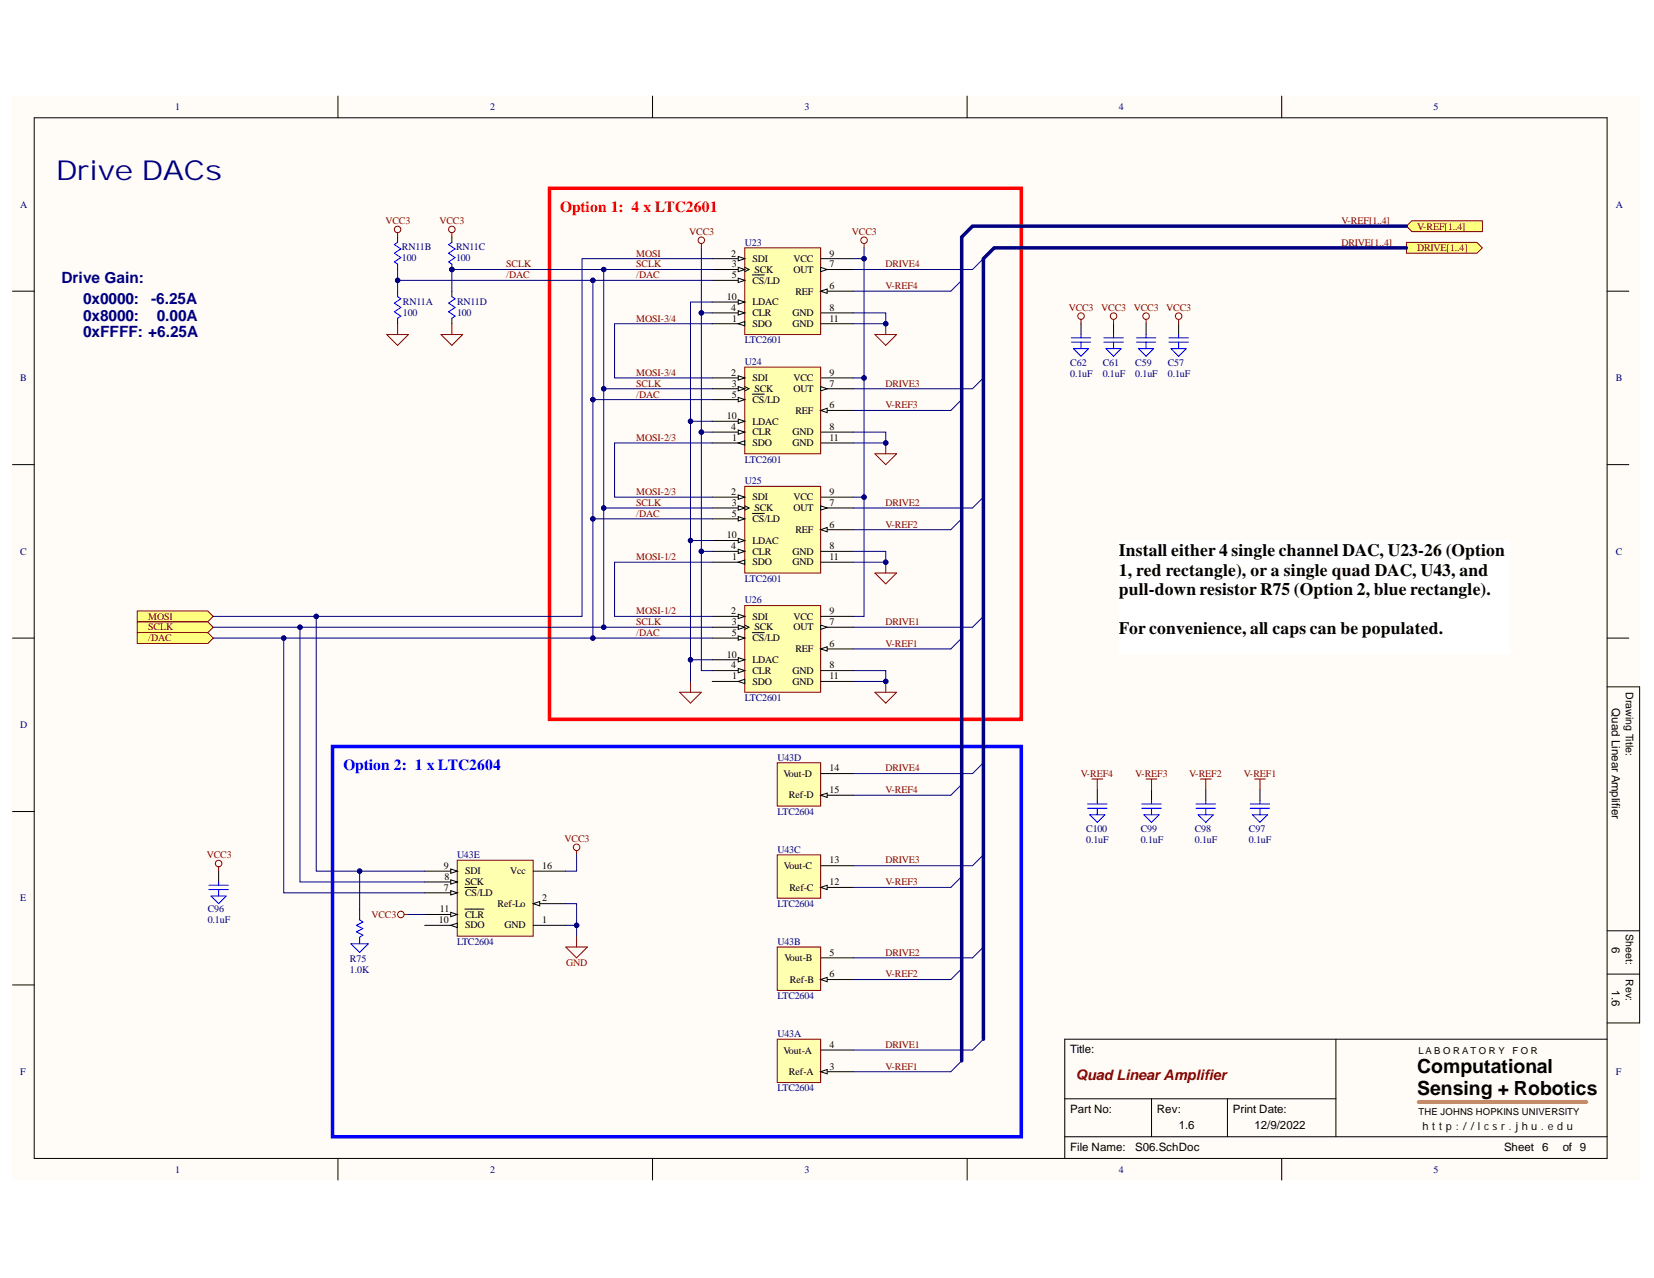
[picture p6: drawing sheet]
<svg xmlns="http://www.w3.org/2000/svg" width="279mm" height="216mm" viewBox="0 0 279 216" stroke-linecap="round" stroke-linejoin="round" font-family="sans-serif">
<defs><g id="words">
<text font-size="4.6" fill="#000080" x="9.5" y="30.3">Drive DACs</text>
<g font-size="3.3">
<text x="239.4" y="181.3">Computational</text>
<text x="239.4" y="184.9">Sensing + Robotics</text>
</g>
<g font-size="3">
<text x="189" y="94">Install either 4 single channel DAC, U23-26 (Option</text>
<text x="189" y="97.3">1, red rectangle), or a single quad DAC, U43, and</text>
<text x="189" y="100.6">pull-down resistor R75 (Option 2, blue rectangle).</text>
<text x="189" y="107.2">For convenience, all caps can be populated.</text>
</g>
<text font-size="2.6" fill="#f00" x="94.6" y="35.8">Option 1: 4 x LTC2601</text>
<g font-size="2.6" fill="#000080">
<text x="10.4" y="47.8">Drive Gain:</text>
<text x="14" y="51.4">0x0000:</text>
<text x="25.5" y="51.4">-6.25A</text>
<text x="14" y="54.2">0x8000:</text>
<text x="14" y="56.9">0xFFFF: +6.25A</text>
<text x="26.5" y="54.2">0.00A</text>
</g>
<text font-size="2.6" fill="#00f" x="58" y="130.1">Option 2: 1 x LTC2604</text>
<text font-size="2.5" fill="#800000" x="181.7" y="182.4">Quad LinearAmplifier</text>
<g font-size="1.9">
<text x="272.3" y="119.7" transform="rotate(90 272.3 119.7)">Quad Linear Amplifier</text>
<text x="272.3" y="160" transform="rotate(90 272.3 160)">6</text>
<text x="272.3" y="167.3" transform="rotate(90 272.3 167.3)">1.6</text>
<text x="180.8" y="177.9">Title:</text>
<text x="180.8" y="187.9">Part No:</text>
<text x="195.4" y="187.9">Rev:</text>
<text x="199.1" y="190.7">1.6</text>
<text x="208.3" y="187.9">Print Date:</text>
<text x="211.9" y="190.7">12/9/2022</text>
<text x="240.3" y="190.9">http : //l c s r . j hu. ed u</text>
<text x="180.8" y="194.4">File Name:</text>
<text x="191.8" y="194.4">S06.SchDoc</text>
<text x="254.1" y="194.4">Sheet</text>
<text x="260.5" y="194.4">6</text>
<text x="264" y="194.4">of 9</text>
</g>
<g font-size="1.8">
<text x="274.6" y="117" transform="rotate(90 274.6 117)">Drawing Title:</text>
<text x="274.6" y="157.8" transform="rotate(90 274.6 157.8)">Sheet:</text>
<text x="274.6" y="165.5" transform="rotate(90 274.6 165.5)">Rev:</text>
</g>
<g font-size="1.7" fill="#000080">
<text x="29.6" y="18.6">1</text>
<text x="82.8" y="18.6">2</text>
<text x="135.9" y="18.6">3</text>
<text x="189" y="18.6">4</text>
<text x="242.2" y="18.6">5</text>
<text x="3.4" y="35.1">A</text>
<text x="272.9" y="35.1">A</text>
<text x="125.8" y="41.5">U23</text>
<text x="67.9" y="42.3">RN11B</text>
<text x="67.9" y="44">100</text>
<text x="77" y="42.3">RN11C</text>
<text x="77" y="44">100</text>
<text x="68.1" y="51.6">RN11A</text>
<text x="68.1" y="53.4">100</text>
<text x="77.2" y="51.6">RN11D</text>
<text x="77.2" y="53.4">100</text>
<text x="125.8" y="58">LTC2601</text>
<text x="3.4" y="64.4">B</text>
<text x="125.8" y="61.7">U24</text>
<text x="180.8" y="61.9">C62</text>
<text x="180.8" y="63.6">0.1uF</text>
<text x="186.3" y="61.9">C61</text>
<text x="186.3" y="63.6">0.1uF</text>
<text x="191.8" y="61.9">C59</text>
<text x="191.8" y="63.6">0.1uF</text>
<text x="197.3" y="61.9">C57</text>
<text x="197.3" y="63.6">0.1uF</text>
<text x="272.9" y="64.4">B</text>
<text x="125.8" y="81.8">U25</text>
<text x="125.8" y="78.2">LTC2601</text>
<text x="3.4" y="93.7">C</text>
<text x="272.9" y="93.7">C</text>
<text x="125.8" y="101.9">U26</text>
<text x="125.8" y="98.3">LTC2601</text>
<text x="125.8" y="118.4">LTC2601</text>
<text x="3.4" y="123">D</text>
<text x="131.3" y="128.5">U43D</text>
<text x="131.3" y="137.7">LTC2604</text>
<text x="183.5" y="140.6">C100</text>
<text x="183.5" y="142.4">0.1uF</text>
<text x="192.7" y="140.6">C99</text>
<text x="192.7" y="142.4">0.1uF</text>
<text x="201.8" y="140.6">C98</text>
<text x="201.8" y="142.4">0.1uF</text>
<text x="211" y="140.6">C97</text>
<text x="211" y="142.4">0.1uF</text>
<text x="77.2" y="145">U43E</text>
<text x="131.3" y="144.1">U43C</text>
<text x="3.4" y="152.3">E</text>
<text x="35.1" y="154.1">C96</text>
<text x="131.3" y="153.2">LTC2604</text>
<text x="35.1" y="156">0.1uF</text>
<text x="77.2" y="159.6">LTC2604</text>
<text x="131.3" y="159.6">U43B</text>
<text x="59.1" y="162.6">R75</text>
<text x="59.1" y="164.4">1.0K</text>
<text x="131.3" y="168.8">LTC2604</text>
<text x="131.3" y="175.2">U43A</text>
<text x="3.4" y="181.6">F</text>
<text x="131.3" y="184.3">LTC2604</text>
<text x="272.9" y="181.6">F</text>
<text x="29.6" y="198.1">1</text>
<text x="82.8" y="198.1">2</text>
<text x="135.9" y="198.1">3</text>
<text x="189" y="198.1">4</text>
<text x="242.2" y="198.1">5</text>
</g>
<g font-size="1.7" fill="#800000">
<text x="65.1" y="37.9">VCC3</text>
<text x="74.2" y="37.9">VCC3</text>
<text x="116.4" y="39.6">VCC3</text>
<text x="143.9" y="39.6">VCC3</text>
<text x="226.6" y="37.9">V-REF[1..4]</text>
<text x="226.6" y="41.5">DRIVE[1..4]</text>
<text x="239.4" y="38.8">V-REF[1..4]</text>
<text x="85.5" y="45.1">SCLK</text>
<text x="85.5" y="47">/DAC</text>
<text x="107.5" y="45.1">SCLK</text>
<text x="107.5" y="47">/DAC</text>
<text x="107.5" y="43.4">MOSI</text>
<text x="149.6" y="45.1">DRIVE4</text>
<text x="239.4" y="42.4">DRIVE[1..4]</text>
<text x="149.6" y="48.9">V-REF4</text>
<text x="180.5" y="52.5">VCC3</text>
<text x="186" y="52.5">VCC3</text>
<text x="191.5" y="52.5">VCC3</text>
<text x="197" y="52.5">VCC3</text>
<text x="107.5" y="54.3">MOSI-3/4</text>
<text x="107.5" y="65.3">SCLK</text>
<text x="107.5" y="63.5">MOSI-3/4</text>
<text x="149.6" y="65.3">DRIVE3</text>
<text x="107.5" y="67.2">/DAC</text>
<text x="149.6" y="69">V-REF3</text>
<text x="107.5" y="74.5">MOSI-2/3</text>
<text x="107.5" y="83.7">MOSI-2/3</text>
<text x="107.5" y="85.4">SCLK</text>
<text x="107.5" y="87.3">/DAC</text>
<text x="149.6" y="85.4">DRIVE2</text>
<text x="149.6" y="89.2">V-REF2</text>
<text x="107.5" y="94.7">MOSI-1/2</text>
<text x="25" y="104.7">MOSI</text>
<text x="25" y="106.5">SCLK</text>
<text x="107.5" y="103.8">MOSI-1/2</text>
<text x="107.5" y="105.6">SCLK</text>
<text x="107.5" y="107.4">/DAC</text>
<text x="149.6" y="105.6">DRIVE1</text>
<text x="25" y="108.3">/DAC</text>
<text x="149.6" y="109.3">V-REF1</text>
<text x="149.6" y="130.3">DRIVE4</text>
<text x="182.6" y="131.2">V-REF4</text>
<text x="191.8" y="131.2">V-REF3</text>
<text x="200.9" y="131.2">V-REF2</text>
<text x="210.1" y="131.2">V-REF1</text>
<text x="149.6" y="134">V-REF4</text>
<text x="95.4" y="142.2">VCC3</text>
<text x="34.9" y="145">VCC3</text>
<text x="149.6" y="149.6">V-REF3</text>
<text x="149.6" y="145.9">DRIVE3</text>
<text x="62.7" y="155.1">VCC3</text>
<text x="149.6" y="161.5">DRIVE2</text>
<text x="95.6" y="163.3">GND</text>
<text x="149.6" y="165.1">V-REF2</text>
<text x="149.6" y="177">DRIVE1</text>
<text x="149.6" y="180.7">V-REF1</text>
</g>
<g font-size="1.7">
<text x="123.5" y="43.4">2</text>
<text x="123.6" y="45.1">3</text>
<text x="123.6" y="47">5</text>
<text x="127.1" y="47.9">CS/LD</text>
<text x="127.1" y="44.3">SDI</text>
<text x="127.4" y="46.1">SCK</text>
<text x="134" y="44.3">VCC</text>
<text x="134" y="46.1">OUT</text>
<text x="140.1" y="43.4">9</text>
<text x="140.1" y="45.1">7</text>
<text x="122.8" y="50.7">10</text>
<text x="123.5" y="52.5">4</text>
<text x="127.1" y="53.4">CLR</text>
<text x="127.1" y="51.6">LDAC</text>
<text x="133.9" y="53.4">GND</text>
<text x="134.4" y="49.8">REF</text>
<text x="140.1" y="52.5">8</text>
<text x="140.1" y="48.9">6</text>
<text x="123.7" y="54.3">1</text>
<text x="127.1" y="55.3">SDO</text>
<text x="133.9" y="55.3">GND</text>
<text x="140.1" y="54.3">11</text>
<text x="123.5" y="63.5">2</text>
<text x="123.6" y="65.3">3</text>
<text x="127.1" y="64.4">SDI</text>
<text x="134" y="64.4">VCC</text>
<text x="140.1" y="63.5">9</text>
<text x="140.1" y="65.3">7</text>
<text x="122.8" y="70.8">10</text>
<text x="123.6" y="67.2">5</text>
<text x="127.1" y="68">CS/LD</text>
<text x="127.1" y="71.8">LDAC</text>
<text x="127.4" y="66.3">SCK</text>
<text x="134" y="66.3">OUT</text>
<text x="134.4" y="69.9">REF</text>
<text x="140.1" y="69">6</text>
<text x="123.5" y="72.7">4</text>
<text x="123.7" y="74.5">1</text>
<text x="127.1" y="73.5">CLR</text>
<text x="127.1" y="75.4">SDO</text>
<text x="133.9" y="73.5">GND</text>
<text x="133.9" y="75.4">GND</text>
<text x="140.1" y="72.7">8</text>
<text x="140.1" y="74.5">11</text>
<text x="123.5" y="83.7">2</text>
<text x="140.1" y="83.7">9</text>
<text x="123.6" y="85.4">3</text>
<text x="123.6" y="87.3">5</text>
<text x="127.1" y="88.2">CS/LD</text>
<text x="127.1" y="84.5">SDI</text>
<text x="127.4" y="86.4">SCK</text>
<text x="134" y="84.5">VCC</text>
<text x="134" y="86.4">OUT</text>
<text x="140.1" y="85.4">7</text>
<text x="140.1" y="89.2">6</text>
<text x="122.8" y="90.9">10</text>
<text x="123.5" y="92.8">4</text>
<text x="123.7" y="94.7">1</text>
<text x="127.1" y="93.7">CLR</text>
<text x="127.1" y="95.5">SDO</text>
<text x="127.1" y="91.9">LDAC</text>
<text x="133.9" y="93.7">GND</text>
<text x="133.9" y="95.5">GND</text>
<text x="134.4" y="90">REF</text>
<text x="140.1" y="92.8">8</text>
<text x="140.1" y="94.7">11</text>
<text x="123.5" y="103.8">2</text>
<text x="123.6" y="105.6">3</text>
<text x="123.6" y="107.4">5</text>
<text x="127.1" y="104.7">SDI</text>
<text x="127.4" y="106.5">SCK</text>
<text x="134" y="104.7">VCC</text>
<text x="134" y="106.5">OUT</text>
<text x="140.1" y="103.8">9</text>
<text x="140.1" y="105.6">7</text>
<text x="122.8" y="111.1">10</text>
<text x="123.5" y="112.9">4</text>
<text x="127.1" y="113.8">CLR</text>
<text x="127.1" y="108.3">CS/LD</text>
<text x="127.1" y="112">LDAC</text>
<text x="133.9" y="113.8">GND</text>
<text x="134.4" y="110.2">REF</text>
<text x="140.1" y="112.9">8</text>
<text x="140.1" y="109.3">6</text>
<text x="123.7" y="114.8">1</text>
<text x="127.1" y="115.7">SDO</text>
<text x="133.9" y="115.7">GND</text>
<text x="140.1" y="114.8">11</text>
<text x="132.3" y="131.2">Vout-D</text>
<text x="140.1" y="130.3">14</text>
<text x="133.3" y="134.9">Ref-D</text>
<text x="140.1" y="134">15</text>
<text x="75" y="146.8">9</text>
<text x="75.1" y="148.7">8</text>
<text x="78.6" y="149.6">SCK</text>
<text x="78.6" y="147.7">SDI</text>
<text x="86.2" y="147.7">Vcc</text>
<text x="91.6" y="146.8">16</text>
<text x="132.4" y="146.8">Vout-C</text>
<text x="140.1" y="149.6">12</text>
<text x="140.1" y="145.9">13</text>
<text x="74.3" y="154.1">11</text>
<text x="75" y="150.5">7</text>
<text x="78.6" y="151.4">CS/LD</text>
<text x="78.6" y="155.1">CLR</text>
<text x="84" y="153.2">Ref-Lo</text>
<text x="91.6" y="152.3">2</text>
<text x="133.3" y="150.5">Ref-C</text>
<text x="74.2" y="156">10</text>
<text x="78.6" y="156.9">SDO</text>
<text x="85.2" y="156.9">GND</text>
<text x="91.6" y="156">1</text>
<text x="140.1" y="161.5">5</text>
<text x="132.5" y="162.3">Vout-B</text>
<text x="133.4" y="166.1">Ref-B</text>
<text x="140.1" y="165.1">6</text>
<text x="132.3" y="178">Vout-A</text>
<text x="140.1" y="177">4</text>
<text x="133.3" y="181.6">Ref-A</text>
<text x="140.1" y="180.7">3</text>
</g>
<g font-size="1.6">
<text x="239.6" y="178">L A B O R A T O R Y</text>
<text x="255.5" y="178">F O R</text>
<text x="239.6" y="188.4">THE JOHNS HOPKINS UNIVERSITY</text>
</g>
</g></defs>
<g fill="#fffcf8">
<path d="M2.1 16.2h274.9v183.2h-274.9z" fill-rule="evenodd"/>
<path d="M2.1 16.2h274.9v183.2h-274.9z" fill-rule="evenodd"/>
</g>
<g fill="none" stroke="#000" stroke-width=".17">
<path d="M5.8 19.9h265.7v175.8h-265.7zM57.1 16.2v3.7M110.2 16.2v3.7M163.4 16.2v3.7M216.5 16.2v3.7M2.1 49.2h3.7M182.6 54.7v1.8M271.5 49.2h3.6M2.1 78.5h3.7M271.5 78.5h3.6M2.1 107.8h3.7M271.5 107.8h3.6"/>
<path d="M271.5 116h5.5v56.8h-5.5M2.1 137.1h3.7M271.5 157.2h5.5M2.1 166.4h3.7M225.7 175.6v16.4M271.5 164.6h5.5M271.5 175.6h-91.6v20.1M57.1 195.7v3.7M110.2 195.7v3.7M163.4 195.7v3.7M179.9 185.6h45.8M179.9 192h91.6"/>
<path d="M194.5 185.6v6.4M207.3 185.6v6.4M216.5 195.7v3.7"/>
</g>
<path d="M239.6 186.2h28.4" fill="none" stroke="#c39800" stroke-width=".59"/>
<path d="M162.4 107.8l-1.8 1.8" fill="none" stroke="#000080" stroke-width=".17"/>
<path d="M181 57.8h3.3M181 57.1h3.3M181.3 58.9h2.6l-1.3 1.3zM182.6 56.5v.6M182.6 57.8v1.1" fill="none" stroke="#00f" stroke-width=".17"/>
<g fill="none" stroke="#800000" stroke-width=".17">
<path d="M182.6 54v.7"/>
<circle cx="182.6" cy="53.4" r=".55"/>
</g>
<path d="M23.2 103.2h11.9l.9 .9-.9 .9h-11.9z" fill-rule="evenodd" fill="#ffff80"/>
<path d="M23.2 103.2h11.9l.9 .9-.9 .9h-11.9z" fill="none" stroke="#800000" stroke-width=".17"/>
<path d="M23.2 105h11.9l.9 1-.9 .9h-11.9z" fill-rule="evenodd" fill="#ffff80"/>
<path d="M23.2 105h11.9l.9 1-.9 .9h-11.9z" fill="none" stroke="#800000" stroke-width=".17"/>
<path d="M23.2 106.9h11.9l.9 .9-.9 .9h-11.9z" fill-rule="evenodd" fill="#ffff80"/>
<path d="M23.2 106.9h11.9l.9 .9-.9 .9h-11.9z" fill="none" stroke="#800000" stroke-width=".17"/>
<path d="M125.8 102.3h12.8v14.6h-12.8z" fill-rule="evenodd" fill="#ffffb0"/>
<path d="M125.8 102.3h12.8v14.6h-12.8z" fill="none" stroke="#800000" stroke-width=".17"/>
<path d="M120.3 113.3h5.5" fill="none" stroke="#000" stroke-width=".17"/>
<path d="M124.7 112.9l1.1 .4-1.1 .4z" fill="#f8fcff"/>
<path d="M120.3 106h5.5M124.7 112.9l1.1 .4-1.1 .4z" fill="none" stroke="#000" stroke-width=".17"/>
<path d="M124.7 105.6l1.1 .4-1.1 .3z" fill="#f8fcff"/>
<path d="M120.3 107.8h5.5M124.7 105.6l1.1 .4-1.1 .3zM125.8 105.6l.7 .4-.7 .3" fill="none" stroke="#000" stroke-width=".17"/>
<path d="M124.7 107.4l1.1 .4-1.1 .4z" fill="#f8fcff"/>
<path d="M120.3 115.1h5.5M124.7 107.4l1.1 .4-1.1 .4zM127.1 106.9h2" fill="none" stroke="#000" stroke-width=".17"/>
<path d="M124.7 115.1l1.1-.3v.7z" fill="#f8fcff"/>
<path d="M120.3 104.1h5.5M124.7 115.1l1.1-.3v.7zM138.6 104.1h5.5" fill="none" stroke="#000" stroke-width=".17"/>
<path d="M124.7 103.8l1.1 .3-1.1 .4z" fill="#f8fcff"/>
<path d="M124.7 103.8l1.1 .3-1.1 .4zM138.6 106h5.5" fill="none" stroke="#000" stroke-width=".17"/>
<path d="M138.6 105.6l1.1 .4-1.1 .3z" fill="#f8fcff"/>
<path d="M138.6 105.6l1.1 .4-1.1 .3zM138.6 113.3h5.5M138.6 109.6h5.5" fill="none" stroke="#000" stroke-width=".17"/>
<path d="M138.6 109.6l1.1-.3v.7z" fill="#f8fcff"/>
<path d="M120.3 111.5h5.5M138.6 109.6l1.1-.3v.7z" fill="none" stroke="#000" stroke-width=".17"/>
<path d="M124.7 111.1l1.1 .4-1.1 .3z" fill="#f8fcff"/>
<path d="M124.7 111.1l1.1 .4-1.1 .3zM138.6 115.1h5.5" fill="none" stroke="#000" stroke-width=".17"/>
<path d="M125.8 82.2h12.8v14.6h-12.8z" fill-rule="evenodd" fill="#ffffb0"/>
<path d="M125.8 82.2h12.8v14.6h-12.8z" fill="none" stroke="#800000" stroke-width=".17"/>
<path d="M120.3 93.1h5.5" fill="none" stroke="#000" stroke-width=".17"/>
<path d="M124.7 92.8l1.1 .3-1.1 .4z" fill="#f8fcff"/>
<path d="M120.3 85.8h5.5M124.7 92.8l1.1 .3-1.1 .4z" fill="none" stroke="#000" stroke-width=".17"/>
<path d="M124.7 85.5l1.1 .3-1.1 .4z" fill="#f8fcff"/>
<path d="M120.3 87.7h5.5M124.7 85.5l1.1 .3-1.1 .4zM125.8 85.5l.7 .3-.7 .4" fill="none" stroke="#000" stroke-width=".17"/>
<path d="M124.7 87.3l1.1 .4-1.1 .3z" fill="#f8fcff"/>
<path d="M120.3 95h5.5M124.7 87.3l1.1 .4-1.1 .3zM127.1 86.7h2" fill="none" stroke="#000" stroke-width=".17"/>
<path d="M124.7 95l1.1-.4v.7z" fill="#f8fcff"/>
<path d="M120.3 84h5.5M124.7 95l1.1-.4v.7zM138.6 84h5.5" fill="none" stroke="#000" stroke-width=".17"/>
<path d="M124.7 83.6l1.1 .4-1.1 .4z" fill="#f8fcff"/>
<path d="M124.7 83.6l1.1 .4-1.1 .4zM138.6 85.8h5.5" fill="none" stroke="#000" stroke-width=".17"/>
<path d="M138.6 85.5l1.1 .3-1.1 .4z" fill="#f8fcff"/>
<path d="M138.6 85.5l1.1 .3-1.1 .4zM138.6 93.1h5.5M138.6 89.5h5.5" fill="none" stroke="#000" stroke-width=".17"/>
<path d="M138.6 89.5l1.1-.4v.7z" fill="#f8fcff"/>
<path d="M120.3 91.3h5.5M138.6 89.5l1.1-.4v.7z" fill="none" stroke="#000" stroke-width=".17"/>
<path d="M124.7 90.9l1.1 .4-1.1 .4z" fill="#f8fcff"/>
<path d="M124.7 90.9l1.1 .4-1.1 .4zM138.6 95h5.5" fill="none" stroke="#000" stroke-width=".17"/>
<path d="M125.8 62h12.8v14.7h-12.8z" fill-rule="evenodd" fill="#ffffb0"/>
<path d="M125.8 62h12.8v14.7h-12.8z" fill="none" stroke="#800000" stroke-width=".17"/>
<path d="M120.3 73h5.5" fill="none" stroke="#000" stroke-width=".17"/>
<path d="M124.7 72.6l1.1 .4-1.1 .4z" fill="#f8fcff"/>
<path d="M120.3 65.7h5.5M124.7 72.6l1.1 .4-1.1 .4z" fill="none" stroke="#000" stroke-width=".17"/>
<path d="M124.7 65.3l1.1 .4-1.1 .3z" fill="#f8fcff"/>
<path d="M120.3 67.5h5.5M124.7 65.3l1.1 .4-1.1 .3zM125.8 65.3l.7 .4-.7 .3" fill="none" stroke="#000" stroke-width=".17"/>
<path d="M124.7 67.1l1.1 .4-1.1 .4z" fill="#f8fcff"/>
<path d="M120.3 74.8h5.5M124.7 67.1l1.1 .4-1.1 .4zM127.1 66.6h2" fill="none" stroke="#000" stroke-width=".17"/>
<path d="M124.7 74.8l1.1-.3v.7z" fill="#f8fcff"/>
<path d="M120.3 63.8h5.5M124.7 74.8l1.1-.3v.7zM138.6 63.8h5.5" fill="none" stroke="#000" stroke-width=".17"/>
<path d="M124.7 63.5l1.1 .3-1.1 .4z" fill="#f8fcff"/>
<path d="M124.7 63.5l1.1 .3-1.1 .4zM138.6 65.7h5.5" fill="none" stroke="#000" stroke-width=".17"/>
<path d="M138.6 65.3l1.1 .4-1.1 .3z" fill="#f8fcff"/>
<path d="M138.6 65.3l1.1 .4-1.1 .3zM138.6 73h5.5M138.6 69.3h5.5" fill="none" stroke="#000" stroke-width=".17"/>
<path d="M138.6 69.3l1.1-.3v.7z" fill="#f8fcff"/>
<path d="M120.3 71.2h5.5M138.6 69.3l1.1-.3v.7z" fill="none" stroke="#000" stroke-width=".17"/>
<path d="M124.7 70.8l1.1 .4-1.1 .3z" fill="#f8fcff"/>
<path d="M124.7 70.8l1.1 .4-1.1 .3zM138.6 74.8h5.5" fill="none" stroke="#000" stroke-width=".17"/>
<path d="M125.8 41.9h12.8v14.6h-12.8z" fill-rule="evenodd" fill="#ffffb0"/>
<path d="M125.8 41.9h12.8v14.6h-12.8z" fill="none" stroke="#800000" stroke-width=".17"/>
<path d="M120.3 52.9h5.5" fill="none" stroke="#000" stroke-width=".17"/>
<path d="M124.7 52.5l1.1 .4-1.1 .3z" fill="#f8fcff"/>
<path d="M120.3 45.5h5.5M124.7 52.5l1.1 .4-1.1 .3z" fill="none" stroke="#000" stroke-width=".17"/>
<path d="M124.7 45.2l1.1 .3-1.1 .4z" fill="#f8fcff"/>
<path d="M120.3 47.4h5.5M124.7 45.2l1.1 .3-1.1 .4zM125.8 45.2l.7 .3-.7 .4" fill="none" stroke="#000" stroke-width=".17"/>
<path d="M124.7 47l1.1 .4-1.1 .3z" fill="#f8fcff"/>
<path d="M120.3 54.7h5.5M124.7 47l1.1 .4-1.1 .3zM127.1 46.4h2" fill="none" stroke="#000" stroke-width=".17"/>
<path d="M124.7 54.7l1.1-.4v.8z" fill="#f8fcff"/>
<path d="M120.3 43.7h5.5M124.7 54.7l1.1-.4v.8zM138.6 43.7h5.5" fill="none" stroke="#000" stroke-width=".17"/>
<path d="M124.7 43.3l1.1 .4-1.1 .4z" fill="#f8fcff"/>
<path d="M124.7 43.3l1.1 .4-1.1 .4zM138.6 45.5h5.5" fill="none" stroke="#000" stroke-width=".17"/>
<path d="M138.6 45.2l1.1 .3-1.1 .4z" fill="#f8fcff"/>
<path d="M138.6 45.2l1.1 .3-1.1 .4zM138.6 52.9h5.5M138.6 49.2h5.5" fill="none" stroke="#000" stroke-width=".17"/>
<path d="M138.6 49.2l1.1-.4v.8z" fill="#f8fcff"/>
<path d="M120.3 51h5.5M138.6 49.2l1.1-.4v.8z" fill="none" stroke="#000" stroke-width=".17"/>
<path d="M124.7 50.7l1.1 .3-1.1 .4z" fill="#f8fcff"/>
<path d="M124.7 50.7l1.1 .3-1.1 .4zM138.6 54.7h5.5" fill="none" stroke="#000" stroke-width=".17"/>
<path d="M147.8 56.5h3.7l-1.9 1.8zM149.6 54.7v1.8" fill="none" stroke="#800000" stroke-width=".17"/>
<circle cx="149.6" cy="54.7" r=".37" fill="#000080"/>
<circle cx="149.6" cy="54.7" r=".37" fill="none" stroke="#000080" stroke-width=".17"/>
<path d="M147.8 76.7h3.7l-1.9 1.8zM149.6 74.8v1.9" fill="none" stroke="#800000" stroke-width=".17"/>
<circle cx="149.6" cy="74.8" r=".37" fill="#000080"/>
<circle cx="149.6" cy="74.8" r=".37" fill="none" stroke="#000080" stroke-width=".17"/>
<path d="M147.8 96.8h3.7l-1.9 1.8zM149.6 95v1.8" fill="none" stroke="#800000" stroke-width=".17"/>
<circle cx="149.6" cy="95" r=".37" fill="#000080"/>
<circle cx="149.6" cy="95" r=".37" fill="none" stroke="#000080" stroke-width=".17"/>
<path d="M147.8 116.9h3.7l-1.9 1.9zM149.6 115.1v1.8" fill="none" stroke="#800000" stroke-width=".17"/>
<circle cx="149.6" cy="115.1" r=".37" fill="#000080"/>
<g fill="none" stroke="#000080" stroke-width=".17">
<path d="M162.4 47.4l-1.8 1.8M166.1 43.7l-1.8 1.8M162.4 67.5l-1.8 1.8M166.1 63.8l-1.8 1.9M162.4 87.7l-1.8 1.8M166.1 84l-1.8 1.8M166.1 104.1l-1.8 1.9"/>
<circle cx="149.6" cy="115.1" r=".37"/>
</g>
<g fill="none" stroke="#800000" stroke-width=".17">
<path d="M118.5 41.1v.8M146 41.1v.8M114.8 116.9h3.7l-1.9 1.9zM116.6 115.1v1.8"/>
<circle cx="118.5" cy="40.6" r=".55"/>
<circle cx="146" cy="40.6" r=".55"/>
</g>
<path d="M237.6 38.2l.9-.9h11.9v1.8h-11.9z" fill-rule="evenodd" fill="#ffff80"/>
<path d="M237.6 38.2l.9-.9h11.9v1.8h-11.9z" fill="none" stroke="#800000" stroke-width=".17"/>
<path d="M237.6 41h11.9l.9 .9-.9 .9h-11.9z" fill-rule="evenodd" fill="#ffff80"/>
<g fill="none" stroke="#800000" stroke-width=".17">
<path d="M67.2 39.3v.7M76.3 39.3v.7M65.3 56.5h3.7l-1.8 1.8zM67.2 54.7v1.8M74.5 56.5h3.7l-1.9 1.8zM76.3 54.7v1.8M188.1 54v.7M193.6 54v.7M199.1 54v.7M237.6 41h11.9l.9 .9-.9 .9h-11.9z"/>
<circle cx="67.2" cy="38.8" r=".55"/>
<circle cx="76.3" cy="38.8" r=".55"/>
<circle cx="188.1" cy="53.4" r=".55"/>
<circle cx="193.6" cy="53.4" r=".55"/>
<circle cx="199.1" cy="53.4" r=".55"/>
</g>
<path d="M188.1 54.7v1.8M193.6 54.7v1.8M199.1 54.7v1.8" fill="none" stroke="#000" stroke-width=".17"/>
<g fill="none" stroke="#00f" stroke-width=".17">
<path d="M186.5 57.8h3.3M186.5 57.1h3.3M186.8 58.9h2.6l-1.3 1.3zM188.1 56.5v.6M188.1 57.8v1.1M192 57.8h3.3M192 57.1h3.3M192.3 58.9h2.6l-1.3 1.3zM193.6 56.5v.6M193.6 57.8v1.1M197.4 57.8h3.3M197.4 57.1h3.3"/>
<path d="M197.8 58.9h2.6l-1.3 1.3zM199.1 56.5v.6M199.1 57.8v1.1"/>
</g>
<circle cx="76.3" cy="45.5" r=".36" fill="#000080"/>
<circle cx="76.3" cy="45.5" r=".36" fill="none" stroke="#000080" stroke-width=".17"/>
<path d="M76.3 44.6v.9" fill="none" stroke="#000" stroke-width=".17"/>
<circle cx="76.3" cy="45.5" r=".36" fill="#000080"/>
<circle cx="76.3" cy="45.5" r=".36" fill="none" stroke="#000080" stroke-width=".17"/>
<path d="M67.2 40v1M67.2 44.6v.9M67.2 49.2v.9M67.2 53.8v.9M76.3 40v1M76.3 49.2v.9M76.3 53.8v.9" fill="none" stroke="#000" stroke-width=".17"/>
<path d="M67.2 41l-.6 .3 1.1 .8-1.1 .7 1.1 .7-1.1 .7 .6 .4M67.2 50.1l.5 .4-1.1 .7 1.1 .7-1.1 .8 1.1 .7-.5 .4M76.3 41l-.5 .3 1.1 .8-1.1 .7 1.1 .7-1.1 .7 .5 .4M76.3 50.1l.6 .4-1.1 .7 1.1 .7-1.1 .8 1.1 .7-.6 .4" fill="none" stroke="#00f" stroke-width=".17"/>
<path d="M131.3 175.6h7.3v7.3h-7.3z" fill-rule="evenodd" fill="#ffffb0"/>
<path d="M131.3 175.6h7.3v7.3h-7.3z" fill="none" stroke="#800000" stroke-width=".17"/>
<path d="M138.6 181.1h5.5" fill="none" stroke="#000" stroke-width=".17"/>
<path d="M138.6 181.1l1.1-.4v.7z" fill="#f8fcff"/>
<path d="M138.6 177.4h5.5M138.6 181.1l1.1-.4v.7z" fill="none" stroke="#000" stroke-width=".17"/>
<path d="M131.3 160h7.3v7.3h-7.3z" fill-rule="evenodd" fill="#ffffb0"/>
<path d="M131.3 160h7.3v7.3h-7.3z" fill="none" stroke="#800000" stroke-width=".17"/>
<path d="M138.6 161.8h5.5M138.6 165.5h5.5" fill="none" stroke="#000" stroke-width=".17"/>
<path d="M138.6 165.5l1.1-.4v.7z" fill="#f8fcff"/>
<path d="M138.6 165.5l1.1-.4v.7z" fill="none" stroke="#000" stroke-width=".17"/>
<path d="M131.3 144.4h7.3v7.3h-7.3z" fill-rule="evenodd" fill="#ffffb0"/>
<path d="M131.3 144.4h7.3v7.3h-7.3z" fill="none" stroke="#800000" stroke-width=".17"/>
<path d="M138.6 149.9h5.5" fill="none" stroke="#000" stroke-width=".17"/>
<path d="M138.6 149.9l1.1-.4v.8z" fill="#f8fcff"/>
<path d="M138.6 149.9l1.1-.4v.8zM138.6 146.3h5.5" fill="none" stroke="#000" stroke-width=".17"/>
<path d="M131.3 128.9h7.3v7.3h-7.3z" fill-rule="evenodd" fill="#ffffb0"/>
<path d="M131.3 128.9h7.3v7.3h-7.3z" fill="none" stroke="#800000" stroke-width=".17"/>
<path d="M138.6 130.7h5.5M138.6 134.3h5.5" fill="none" stroke="#000" stroke-width=".17"/>
<path d="M138.6 134.3l1.1-.3v.7z" fill="#f8fcff"/>
<path d="M138.6 134.3l1.1-.3v.7z" fill="none" stroke="#000" stroke-width=".17"/>
<path d="M77.2 145.3h12.9v12.9h-12.9z" fill-rule="evenodd" fill="#ffffb0"/>
<path d="M77.2 145.3h12.9v12.9h-12.9z" fill="none" stroke="#800000" stroke-width=".17"/>
<path d="M90.1 147.2h5.5M90.1 156.3h5.5M90.1 152.7h5.5" fill="none" stroke="#000" stroke-width=".17"/>
<path d="M90.1 152.7l1.1-.4v.7z" fill="#f8fcff"/>
<path d="M71.7 150.8h5.5M90.1 152.7l1.1-.4v.7z" fill="none" stroke="#000" stroke-width=".17"/>
<path d="M76.1 150.5l1.1 .3-1.1 .4z" fill="#f8fcff"/>
<path d="M71.7 149h5.5M76.1 150.5l1.1 .3-1.1 .4zM78.5 149.9h2.1" fill="none" stroke="#000" stroke-width=".17"/>
<path d="M76.1 148.6l1.1 .4-1.1 .4z" fill="#f8fcff"/>
<path d="M71.7 147.2h5.5M76.1 148.6l1.1 .4-1.1 .4z" fill="none" stroke="#000" stroke-width=".17"/>
<path d="M76.1 146.8l1.1 .4-1.1 .3z" fill="#f8fcff"/>
<path d="M71.7 156.3h5.5M76.1 146.8l1.1 .4-1.1 .3z" fill="none" stroke="#000" stroke-width=".17"/>
<path d="M76.1 156.3l1.1-.3v.7z" fill="#f8fcff"/>
<path d="M71.7 154.5h5.5M76.1 156.3l1.1-.3v.7z" fill="none" stroke="#000" stroke-width=".17"/>
<path d="M76.1 154.1l1.1 .4-1.1 .4z" fill="#f8fcff"/>
<path d="M185.4 133.4v1.9M194.5 133.4v1.9M203.7 133.4v1.9M212.8 133.4v1.9M36.9 147.2v1.8M60.8 153.6v1.8M76.1 154.1l1.1 .4-1.1 .4zM78.5 153.6h3.3" fill="none" stroke="#000" stroke-width=".17"/>
<path d="M162.4 132.5l-1.8 1.8M166.1 128.9l-1.8 1.8M162.4 148.1l-1.8 1.8M166.1 144.4l-1.8 1.9M166.1 160l-1.8 1.8M162.4 163.6l-1.8 1.9M162.5 179.2l-1.9 1.9M166.1 175.6l-1.8 1.8" fill="none" stroke="#000080" stroke-width=".17"/>
<g fill="none" stroke="#800000" stroke-width=".17">
<path d="M184.4 131.6h1.9M185.4 131.6v1.8M193.6 131.6h1.8M194.5 131.6v1.8M202.8 131.6h1.8M203.7 131.6v1.8M211.9 131.6h1.9M212.8 131.6v1.8M36.9 146.4v.8M68.3 154.5h.7M95.6 160h3.6l-1.8 1.8zM97.4 143.7v.7"/>
<path d="M97.4 158.2v1.8"/>
<circle cx="36.9" cy="145.9" r=".55"/>
<circle cx="67.7" cy="154.5" r=".55"/>
<circle cx="97.4" cy="143.1" r=".55"/>
</g>
<g fill="none" stroke="#00f" stroke-width=".17">
<path d="M183.7 136.5h3.3M183.7 135.8h3.3M184.1 137.6h2.5l-1.2 1.3zM185.4 135.3v.5M185.4 136.5v1.1M192.9 136.5h3.3M192.9 135.8h3.3M193.2 137.6h2.6l-1.3 1.3zM194.5 135.3v.5M194.5 136.5v1.1M202 136.5h3.3M202 135.8h3.3"/>
<path d="M202.4 137.6h2.6l-1.3 1.3zM203.7 135.3v.5M203.7 136.5v1.1M211.2 136.5h3.3M211.2 135.8h3.3M211.6 137.6h2.5l-1.3 1.3zM212.8 135.3v.5M212.8 136.5v1.1M35.3 150.3h3.3M35.3 149.5h3.3M35.7 151.4h2.5l-1.3 1.3zM36.9 149v.5"/>
<path d="M36.9 150.3v1.1M59.3 159.4h2.9l-1.4 1.5zM60.8 155.4l.5 .4-1.1 .5 1.1 .6-1.1 .5 1.1 .6-.5 .3v1.1"/>
</g>
<path d="M92.8 31.8h79.7v89.7h-79.7z" fill="none" stroke="#f00" stroke-width=".59"/>
<path d="M56.2 126.1h116.3v65.9h-116.3z" fill="none" stroke="#00f" stroke-width=".59"/>
<path d="M189 91.3h66v19.2h-66z" fill-rule="evenodd" fill="#fff"/>
<path d="M189 91.3h66v19.2h-66z" fill="none" stroke="#fff" stroke-width=".17"/>
<path d="M118.5 41.9v71.4h1.8" fill="none" stroke="#000080" stroke-width=".17"/>
<circle cx="118.5" cy="93.1" r=".37" fill="#000080"/>
<circle cx="118.5" cy="93.1" r=".37" fill="none" stroke="#000080" stroke-width=".17"/>
<circle cx="118.5" cy="73" r=".37" fill="#000080"/>
<circle cx="118.5" cy="73" r=".37" fill="none" stroke="#000080" stroke-width=".17"/>
<circle cx="118.5" cy="52.9" r=".37" fill="#000080"/>
<g fill="none" stroke="#000080" stroke-width=".17">
<path d="M118.5 52.9h1.8"/>
<circle cx="118.5" cy="52.9" r=".37"/>
</g>
<circle cx="118.5" cy="52.9" r=".37" fill="#000080"/>
<g fill="none" stroke="#000080" stroke-width=".17">
<path d="M146 41.9v62.2h-1.9"/>
<circle cx="118.5" cy="52.9" r=".37"/>
</g>
<circle cx="146" cy="84" r=".37" fill="#000080"/>
<circle cx="146" cy="84" r=".37" fill="none" stroke="#000080" stroke-width=".17"/>
<circle cx="146" cy="63.8" r=".37" fill="#000080"/>
<circle cx="146" cy="63.8" r=".37" fill="none" stroke="#000080" stroke-width=".17"/>
<circle cx="146" cy="43.7" r=".37" fill="#000080"/>
<g fill="none" stroke="#000080" stroke-width=".17">
<path d="M144.1 43.7h1.9"/>
<circle cx="146" cy="43.7" r=".37"/>
</g>
<circle cx="146" cy="43.7" r=".37" fill="#000080"/>
<g fill="none" stroke="#000080" stroke-width=".17">
<path d="M144.1 63.8h1.9"/>
<circle cx="146" cy="43.7" r=".37"/>
</g>
<circle cx="146" cy="63.8" r=".37" fill="#000080"/>
<g fill="none" stroke="#000080" stroke-width=".17">
<path d="M144.1 84h1.9"/>
<circle cx="146" cy="63.8" r=".37"/>
</g>
<circle cx="146" cy="84" r=".37" fill="#000080"/>
<g fill="none" stroke="#000080" stroke-width=".17">
<path d="M144.1 52.9h5.5v1.8h-5.5"/>
<circle cx="146" cy="84" r=".37"/>
</g>
<circle cx="149.6" cy="54.7" r=".37" fill="#000080"/>
<g fill="none" stroke="#000080" stroke-width=".17">
<path d="M144.1 73h5.5v1.8h-5.5"/>
<circle cx="149.6" cy="54.7" r=".37"/>
</g>
<circle cx="149.6" cy="74.8" r=".37" fill="#000080"/>
<g fill="none" stroke="#000080" stroke-width=".17">
<path d="M144.1 93.1h5.5v1.9h-5.5"/>
<circle cx="149.6" cy="74.8" r=".37"/>
</g>
<circle cx="149.6" cy="95" r=".37" fill="#000080"/>
<g fill="none" stroke="#000080" stroke-width=".17">
<path d="M144.1 113.3h5.5v1.8h-5.5"/>
<circle cx="149.6" cy="95" r=".37"/>
</g>
<circle cx="149.6" cy="115.1" r=".37" fill="#000080"/>
<g fill="none" stroke="#000080" stroke-width=".17">
<path d="M120.3 51h-3.7v64.1"/>
<circle cx="149.6" cy="115.1" r=".37"/>
</g>
<circle cx="116.6" cy="71.2" r=".37" fill="#000080"/>
<circle cx="116.6" cy="71.2" r=".37" fill="none" stroke="#000080" stroke-width=".17"/>
<circle cx="116.6" cy="91.3" r=".37" fill="#000080"/>
<circle cx="116.6" cy="91.3" r=".37" fill="none" stroke="#000080" stroke-width=".17"/>
<circle cx="116.6" cy="111.5" r=".37" fill="#000080"/>
<g fill="none" stroke="#000080" stroke-width=".17">
<path d="M116.6 111.5h3.7"/>
<circle cx="116.6" cy="111.5" r=".37"/>
</g>
<circle cx="116.6" cy="111.5" r=".37" fill="#000080"/>
<g fill="none" stroke="#000080" stroke-width=".17">
<path d="M116.6 71.2h3.7"/>
<circle cx="116.6" cy="111.5" r=".37"/>
</g>
<circle cx="116.6" cy="71.2" r=".37" fill="#000080"/>
<g fill="none" stroke="#000080" stroke-width=".17">
<path d="M116.6 91.3h3.7"/>
<circle cx="116.6" cy="71.2" r=".37"/>
</g>
<circle cx="116.6" cy="91.3" r=".37" fill="#000080"/>
<g fill="none" stroke="#000080" stroke-width=".17">
<path d="M118.5 73h1.8"/>
<circle cx="116.6" cy="91.3" r=".37"/>
</g>
<circle cx="118.5" cy="73" r=".37" fill="#000080"/>
<g fill="none" stroke="#000080" stroke-width=".17">
<path d="M118.5 93.1h1.8"/>
<circle cx="118.5" cy="73" r=".37"/>
</g>
<circle cx="118.5" cy="93.1" r=".37" fill="#000080"/>
<g fill="none" stroke="#000080" stroke-width=".17">
<path d="M120.3 47.4h-20.1v60.4h20.1"/>
<circle cx="118.5" cy="93.1" r=".37"/>
</g>
<circle cx="100.1" cy="47.4" r=".37" fill="#000080"/>
<circle cx="100.1" cy="47.4" r=".37" fill="none" stroke="#000080" stroke-width=".17"/>
<circle cx="100.1" cy="67.5" r=".37" fill="#000080"/>
<circle cx="100.1" cy="67.5" r=".37" fill="none" stroke="#000080" stroke-width=".17"/>
<circle cx="100.1" cy="87.6" r=".37" fill="#000080"/>
<circle cx="100.1" cy="87.6" r=".37" fill="none" stroke="#000080" stroke-width=".17"/>
<circle cx="100.1" cy="107.8" r=".37" fill="#000080"/>
<g fill="none" stroke="#000080" stroke-width=".17">
<path d="M120.3 45.5h-18.3v60.5h18.3"/>
<circle cx="100.1" cy="107.8" r=".37"/>
</g>
<circle cx="102" cy="45.5" r=".37" fill="#000080"/>
<circle cx="102" cy="45.5" r=".37" fill="none" stroke="#000080" stroke-width=".17"/>
<circle cx="102" cy="65.7" r=".37" fill="#000080"/>
<circle cx="102" cy="65.7" r=".37" fill="none" stroke="#000080" stroke-width=".17"/>
<circle cx="102" cy="85.8" r=".37" fill="#000080"/>
<circle cx="102" cy="85.8" r=".37" fill="none" stroke="#000080" stroke-width=".17"/>
<circle cx="102" cy="106" r=".37" fill="#000080"/>
<g fill="none" stroke="#000080" stroke-width=".17">
<path d="M102 85.8h18.3"/>
<circle cx="102" cy="106" r=".37"/>
</g>
<circle cx="102" cy="85.8" r=".37" fill="#000080"/>
<g fill="none" stroke="#000080" stroke-width=".17">
<path d="M100.2 87.7h20.1"/>
<circle cx="102" cy="85.8" r=".37"/>
</g>
<circle cx="100.1" cy="87.6" r=".37" fill="#000080"/>
<g fill="none" stroke="#000080" stroke-width=".17">
<path d="M102 65.7h18.3"/>
<circle cx="100.1" cy="87.6" r=".37"/>
</g>
<circle cx="102" cy="65.7" r=".37" fill="#000080"/>
<g fill="none" stroke="#000080" stroke-width=".17">
<path d="M100.2 67.5h20.1"/>
<circle cx="102" cy="65.7" r=".37"/>
</g>
<circle cx="100.1" cy="67.5" r=".37" fill="#000080"/>
<g fill="none" stroke="#000080" stroke-width=".17">
<path d="M100.2 47.4h-33v1.8M120.3 54.7h-16.5v9.1h16.5M144.1 49.2h16.5M144.1 45.5h20.2M120.3 74.8h-16.5v9.2h16.5M144.1 69.3h16.5M144.1 65.7h20.2M120.3 95h-16.5v9.1h16.5M144.1 89.5h16.5M144.1 85.8h20.2M144.1 109.6h16.5M144.1 106h20.2"/>
<circle cx="100.1" cy="67.5" r=".37"/>
</g>
<circle cx="67.2" cy="47.4" r=".37" fill="#000080"/>
<circle cx="67.2" cy="47.4" r=".37" fill="none" stroke="#000080" stroke-width=".17"/>
<circle cx="100.1" cy="47.4" r=".37" fill="#000080"/>
<g fill="none" stroke="#000080" stroke-width=".17">
<path d="M102 45.5h-25.7v3.7"/>
<circle cx="100.1" cy="47.4" r=".37"/>
</g>
<circle cx="102" cy="45.5" r=".37" fill="#000080"/>
<circle cx="102" cy="45.5" r=".37" fill="none" stroke="#000080" stroke-width=".17"/>
<circle cx="76.3" cy="45.5" r=".36" fill="#000080"/>
<g fill="none" stroke="#000080" stroke-width=".17">
<path d="M67.2 45.5v1.9"/>
<circle cx="76.3" cy="45.5" r=".36"/>
</g>
<circle cx="67.2" cy="47.4" r=".37" fill="#000080"/>
<g fill="none" stroke="#000080" stroke-width=".17">
<path d="M144.1 134.3h16.5M144.1 130.7h20.2M95.6 156.3h1.8v1.9M144.1 149.9h16.5M144.1 146.3h20.2M144.1 165.5h16.5M144.1 161.8h20.2M144.1 177.4h20.2M144.1 181.1h16.5"/>
<circle cx="67.2" cy="47.4" r=".37"/>
</g>
<circle cx="97.4" cy="156.3" r=".37" fill="#000080"/>
<g fill="none" stroke="#000080" stroke-width=".17">
<path d="M50.7 106v43h21"/>
<circle cx="97.4" cy="156.3" r=".37"/>
</g>
<circle cx="50.7" cy="106" r=".37" fill="#000080"/>
<g fill="none" stroke="#000080" stroke-width=".17">
<path d="M47.9 107.8v43h23.8"/>
<circle cx="50.7" cy="106" r=".37"/>
</g>
<circle cx="47.9" cy="107.8" r=".37" fill="#000080"/>
<g fill="none" stroke="#000080" stroke-width=".17">
<path d="M69 154.5h2.7M95.6 152.7h1.8v3.6M97.4 144.4v2.8h-1.8"/>
<circle cx="47.9" cy="107.8" r=".37"/>
</g>
<circle cx="97.4" cy="156.3" r=".37" fill="#000080"/>
<g fill="none" stroke="#000080" stroke-width=".17">
<path d="M53.4 104.1v43.1h18.3"/>
<circle cx="97.4" cy="156.3" r=".37"/>
</g>
<circle cx="60.8" cy="147.2" r=".37" fill="#000080"/>
<circle cx="60.8" cy="147.2" r=".37" fill="none" stroke="#000080" stroke-width=".17"/>
<circle cx="53.4" cy="104.1" r=".37" fill="#000080"/>
<g fill="none" stroke="#000080" stroke-width=".17">
<path d="M60.8 147.2v6.4"/>
<circle cx="53.4" cy="104.1" r=".37"/>
</g>
<circle cx="60.8" cy="147.2" r=".37" fill="#000080"/>
<g fill="none" stroke="#000080" stroke-width=".17">
<path d="M36 107.8h64.2"/>
<circle cx="60.8" cy="147.2" r=".37"/>
</g>
<circle cx="100.1" cy="107.8" r=".37" fill="#000080"/>
<circle cx="100.1" cy="107.8" r=".37" fill="none" stroke="#000080" stroke-width=".17"/>
<circle cx="47.9" cy="107.8" r=".37" fill="#000080"/>
<g fill="none" stroke="#000080" stroke-width=".17">
<path d="M36 106h66"/>
<circle cx="47.9" cy="107.8" r=".37"/>
</g>
<circle cx="102" cy="106" r=".37" fill="#000080"/>
<circle cx="102" cy="106" r=".37" fill="none" stroke="#000080" stroke-width=".17"/>
<circle cx="50.7" cy="106" r=".37" fill="#000080"/>
<g fill="none" stroke="#000080" stroke-width=".17">
<path d="M120.3 43.7h-22v60.4h-62.3"/>
<circle cx="50.7" cy="106" r=".37"/>
</g>
<circle cx="53.4" cy="104.1" r=".37" fill="#000080"/>
<circle cx="53.4" cy="104.1" r=".37" fill="none" stroke="#000080" stroke-width=".17"/>
<path d="M237.6 38.2h-73.3l-1.8 1.8v139.2M237.6 41.9h-69.7l-1.8 1.8v131.9" fill="none" stroke="#000080" stroke-width=".59"/>
<use href="#words"/>
</svg>
